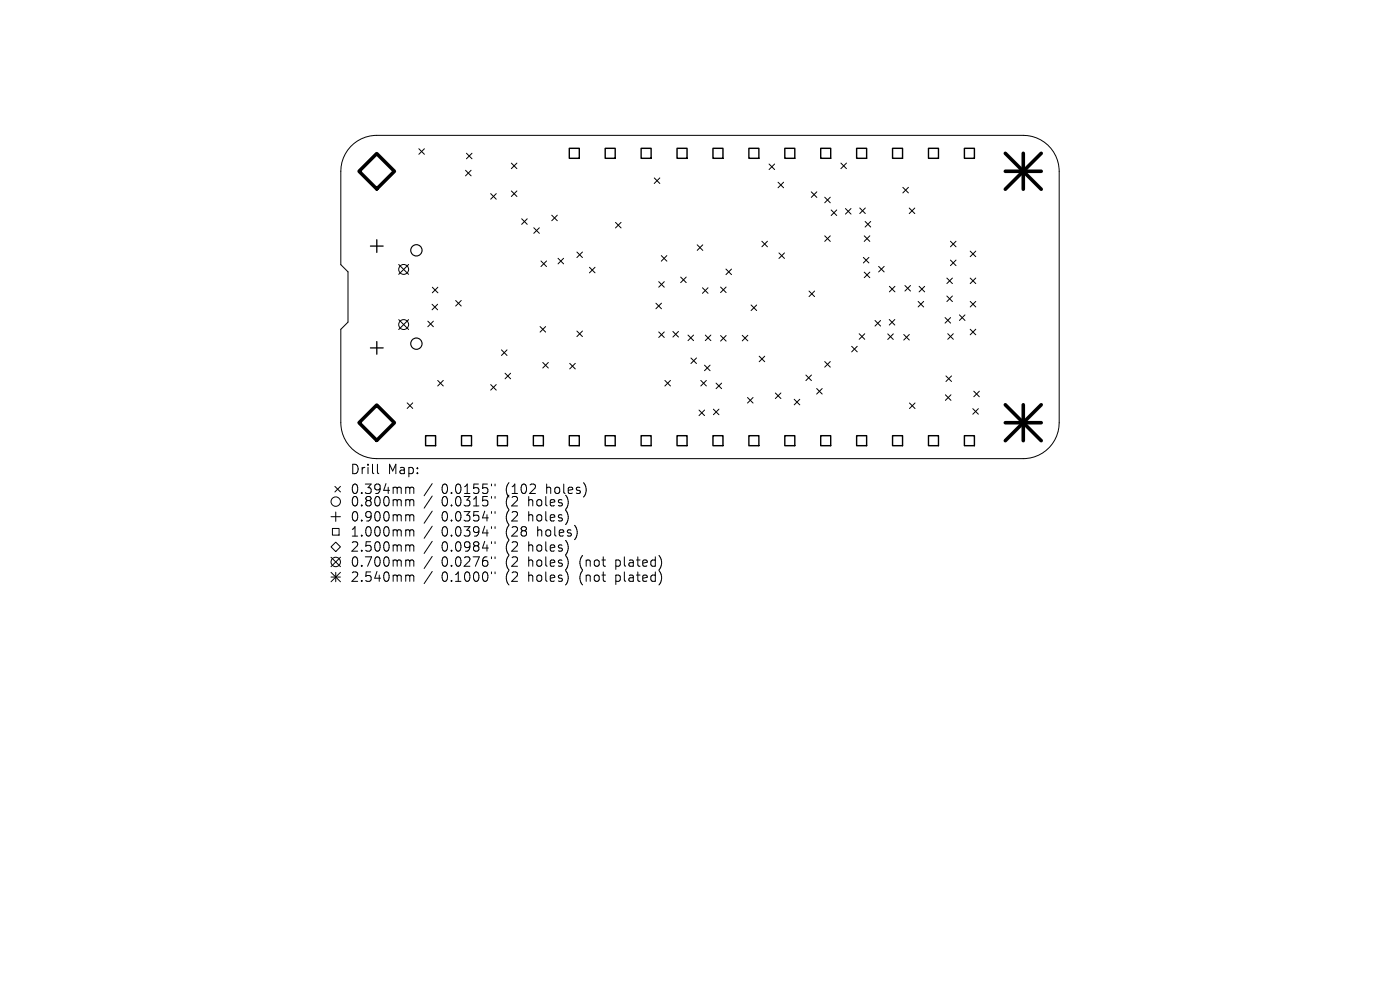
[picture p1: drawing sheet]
<svg xmlns="http://www.w3.org/2000/svg" width="297mm" height="210mm" viewBox="0 0 297 210" stroke-linecap="round" stroke-linejoin="round" font-family="sans-serif">
<defs><g id="words">
<g font-size="2.8">
<text x="74.2" y="100.9">Drill</text>
<text x="82.2" y="100.9">Map:</text>
<text x="74.2" y="105.1">0.394mm</text>
<text x="74.2" y="107.7">0.800mm</text>
<text x="93.7" y="105.1">0.0155&quot;</text>
<text x="93.7" y="107.7">0.0315&quot;</text>
<text x="107.4" y="105.1">(102</text>
<text x="107.4" y="107.7">(2</text>
<text x="112.4" y="107.7">holes)</text>
<text x="116.2" y="105.1">holes)</text>
<text x="74.2" y="110.9">0.900mm</text>
<text x="93.7" y="110.9">0.0354&quot;</text>
<text x="107.4" y="110.9">(2</text>
<text x="112.4" y="110.9">holes)</text>
<text x="74.2" y="114.1">1.000mm</text>
<text x="74.2" y="117.3">2.500mm</text>
<text x="93.7" y="114.1">0.0394&quot;</text>
<text x="93.7" y="117.3">0.0984&quot;</text>
<text x="107.4" y="114.1">(28</text>
<text x="107.4" y="117.3">(2</text>
<text x="112.4" y="117.3">holes)</text>
<text x="114.3" y="114.1">holes)</text>
<text x="74.2" y="120.5">0.700mm</text>
<text x="74.2" y="123.7">2.540mm</text>
<text x="93.7" y="120.5">0.0276&quot;</text>
<text x="93.7" y="123.7">0.1000&quot;</text>
<text x="107.4" y="120.5">(2</text>
<text x="107.4" y="123.7">(2</text>
<text x="112.4" y="120.5">holes)</text>
<text x="112.4" y="123.7">holes)</text>
<text x="123.4" y="120.5">(not</text>
<text x="123.4" y="123.7">(not</text>
<text x="131.2" y="120.5">plated)</text>
<text x="131.2" y="123.7">plated)</text>
</g>
</g></defs>
<g fill="none" stroke="#000" stroke-width=".21">
<path d="M74.4 31.1a7.6 7.6 0 0 1 5.5-2.4h137.2a7.6 7.6 0 0 1 7.6 7.6v53.4a7.6 7.6 0 0 1-7.6 7.6h-137.2a7.6 7.6 0 0 1-7.6-7.6v-19.8l1.5-1.6v-10.6l-1.5-1.6v-19.8a7.6 7.6 0 0 1 2.1-5.2zM88.9 31.6l1.1 1.1M90 31.6l-1.1 1.1M98.8 36.1l1.1 1.2M99 32.5l1.1 1.2M99.9 36.1l-1.1 1.2M100.1 32.5l-1.1 1.2M108.5 34.6l1.2 1.2M109.7 34.6l-1.2 1.2M138.8 37.7l1.2 1.2M140 37.7l-1.2 1.2M163.2 34.8l1.1 1.2"/>
<path d="M164.3 34.8l-1.1 1.2M165.1 38.7l1.1 1.1M166.2 38.7l-1.1 1.1M178.4 34.6l1.2 1.2M179.6 34.6l-1.2 1.2M191.5 39.7l1.2 1.2M192.7 39.7l-1.2 1.2M84.6 56.1l2.1 2.1M86.7 56.1l-2.1 2.1M104.1 41.1l1.2 1.2M105.3 41.1l-1.2 1.2M108.5 40.5l1.2 1.2"/>
<path d="M109.7 40.5l-1.2 1.2M110.7 46.4l1.2 1.2M111.9 46.4l-1.2 1.2M113.2 48.3l1.2 1.2M114.4 48.3l-1.2 1.2M114.8 55.4l1.1 1.1M115.9 55.4l-1.1 1.1M117 45.6l1.2 1.2M118.2 45.6l-1.2 1.2M118.4 54.8l1.2 1.2M119.6 54.8l-1.2 1.2M122.4 53.5l1.2 1.1"/>
<path d="M123.6 53.5l-1.2 1.1M125.1 56.7l1.1 1.2M126.2 56.7l-1.1 1.2M130.6 47.2l1.2 1.2M131.8 47.2l-1.2 1.2M139.7 59.7l1.2 1.2M140.3 54.2l1.2 1.2M140.9 59.7l-1.2 1.2M141.5 54.2l-1.2 1.2M144.4 58.8l1.2 1.2M145.6 58.8l-1.2 1.2M147.9 51.9l1.2 1.2"/>
<path d="M149.1 51.9l-1.2 1.2M154 57.1l1.2 1.2M155.2 57.1l-1.2 1.2M161.6 51.2l1.2 1.2M162.8 51.2l-1.2 1.2M165.2 53.6l1.2 1.2M166.4 53.6l-1.2 1.2M172.1 40.7l1.2 1.2M173.3 40.7l-1.2 1.2M175 41.8l1.1 1.2M175 50l1.1 1.2M176.1 41.8l-1.1 1.2"/>
<path d="M176.1 50l-1.1 1.2M176.3 44.5l1.2 1.2M177.5 44.5l-1.2 1.2M179.4 44.2l1.1 1.2M180.5 44.2l-1.1 1.2M182.4 44.1l1.2 1.2M183.2 54.6l1.1 1.2M183.3 50l1.2 1.2M183.3 57.7l1.2 1.2M183.5 47l1.2 1.2M183.6 44.1l-1.2 1.2M184.3 54.6l-1.1 1.2"/>
<path d="M184.5 50l-1.2 1.2M184.5 57.7l-1.2 1.2M184.7 47l-1.2 1.2M186.4 56.5l1.2 1.2M187.6 56.5l-1.2 1.2M192.9 44.1l1.2 1.2M194.1 44.1l-1.2 1.2M200.9 59l1.2 1.2M201.6 51.2l1.2 1.2M201.6 55.2l1.2 1.2M202.1 59l-1.2 1.2M202.8 51.2l-1.2 1.2"/>
<path d="M202.8 55.2l-1.2 1.2M205.8 53.3l1.2 1.1M205.8 59l1.2 1.2M207 53.3l-1.2 1.1M207 59l-1.2 1.2M84.6 67.8l2.1 2.1M86.7 67.8l-2.1 2.1M90.8 68.1l1.1 1.2M91.7 64.5l1.1 1.2M91.7 60.9l1.2 1.2M91.9 68.1l-1.1 1.2M92.8 64.5l-1.1 1.2"/>
<path d="M92.9 60.9l-1.2 1.2M96.7 63.7l1.1 1.2M97.8 63.7l-1.1 1.2M106.4 74.2l1.2 1.2M107.1 79.2l1.2 1.2M107.6 74.2l-1.2 1.2M108.3 79.2l-1.2 1.2M114.6 69.3l1.2 1.2M115.1 76.9l1.2 1.2M115.8 69.3l-1.2 1.2M116.3 76.9l-1.2 1.2M120.9 77.1l1.1 1.2"/>
<path d="M122 77.1l-1.1 1.2M122.4 70.2l1.2 1.2M123.6 70.2l-1.2 1.2M139.1 64.3l1.2 1.2M139.7 70.4l1.2 1.2M140.3 64.3l-1.2 1.2M140.9 70.4l-1.2 1.2M142.8 70.3l1.1 1.2M143.9 70.3l-1.1 1.2M146 71.1l1.1 1.2M146.6 75.9l1.2 1.2M147.1 71.1l-1.1 1.2"/>
<path d="M147.8 75.9l-1.2 1.2M149 61l1.2 1.2M149.5 77.5l1.1 1.1M149.6 71.1l1.2 1.2M150.2 61l-1.2 1.2M150.6 77.5l-1.1 1.1M150.8 71.1l-1.2 1.2M152.9 60.9l1.1 1.2M152.9 71.2l1.1 1.2M154 60.9l-1.1 1.2M154 71.2l-1.1 1.2M157.5 71.1l1.1 1.2"/>
<path d="M158.6 71.1l-1.1 1.2M159.3 64.7l1.2 1.2M160.5 64.7l-1.2 1.2M161.1 75.6l1.1 1.1M162.2 75.6l-1.1 1.1M171 79.6l1.1 1.1M171.6 61.7l1.2 1.2M172.1 79.6l-1.1 1.1M172.8 61.7l-1.2 1.2M175 76.7l1.1 1.2M176.1 76.7l-1.1 1.2M180.7 73.5l1.2 1.1"/>
<path d="M181.9 73.5l-1.2 1.1M182.3 70.8l1.2 1.2M183.5 70.8l-1.2 1.2M185.6 68l1.2 1.2M186.8 68l-1.2 1.2M188.3 70.8l1.2 1.2M188.6 67.8l1.2 1.2M188.7 60.7l1.2 1.2M189.5 70.8l-1.2 1.2M189.8 67.8l-1.2 1.2M189.9 60.7l-1.2 1.2M191.7 71l1.2 1.1"/>
<path d="M192 60.6l1.2 1.1M192.9 71l-1.2 1.1M193.2 60.6l-1.2 1.1M194.8 63.9l1.2 1.2M195 60.7l1.2 1.2M196 63.9l-1.2 1.2M196.2 60.7l-1.2 1.2M200.5 67.4l1.2 1.1M200.7 79.7l1.2 1.2M200.9 62.8l1.2 1.2M201.1 70.8l1.1 1.2M201.7 67.4l-1.2 1.1"/>
<path d="M201.9 79.7l-1.2 1.2M202.1 62.8l-1.2 1.2M202.2 70.8l-1.1 1.2M203.5 66.8l1.2 1.2M204.7 66.8l-1.2 1.2M205.8 63.9l1.2 1.2M205.8 69.8l1.2 1.2M207 63.9l-1.2 1.2M207 69.8l-1.2 1.2M80.1 98.5v1.7l.3 .3M86.4 85.5l1.2 1.1M87.6 85.5l-1.2 1.1"/>
<path d="M92.9 80.7l1.1 1.2M94 80.7l-1.1 1.2M104.1 81.6l1.2 1.2M105.3 81.6l-1.2 1.2M141.1 80.7l1.1 1.2M142.2 80.7l-1.1 1.2M148.3 87l1.2 1.2M148.7 80.7l1.2 1.2M149.5 87l-1.2 1.2M149.9 80.7l-1.2 1.2M151.3 86.8l1.2 1.2M151.9 81.3l1.2 1.2"/>
<path d="M152.5 86.8l-1.2 1.2M153.1 81.3l-1.2 1.2M158.6 84.3l1.2 1.2M159.8 84.3l-1.2 1.2M164.5 83.4l1.2 1.1M165.7 83.4l-1.2 1.1M168.5 84.7l1.2 1.2M169.7 84.7l-1.2 1.2M173.2 82.4l1.2 1.2M174.4 82.4l-1.2 1.2M192.9 85.5l1.2 1.2M194.1 85.5l-1.2 1.2"/>
<path d="M200.6 83.7l1.1 1.2M201.7 83.7l-1.1 1.2M206.4 86.7l1.2 1.2M206.6 83l1.2 1.2M207.6 86.7l-1.2 1.2M207.8 83l-1.2 1.2M70.2 109.6h2M70.2 118.2l2 2M70.5 112.1h1.4v1.4h-1.4zM71 103.2l1.2 1.2M71.2 115l1 1-1 1-1-1zM71.2 108.6v2"/>
<path d="M72.2 103.2l-1.2 1.2M72.2 118.2l-2 2M86.4 103.3l.4 .1 .1 .2M86.4 106h.2l.3 .3M86.4 109.2h.2l.3 .3M86.4 112.4l.4 .1 .1 .2M86.4 115.6l.4 .1 .1 .2M86.4 118.8h.2l.3 .3M86.9 103.6l.3-.3 .5 .1 .1 1.3M86.9 103.6v1.1M86.9 106.3v1M86.9 109.5v1"/>
<path d="M86.9 112.7v1M86.9 115.9v1M86.9 119.1v1M86.9 106.3l.3-.3 .5 .1 .1 1.2M86.9 109.5l.3-.3 .5 .1 .1 1.2M86.9 112.7l.3-.3 .5 .1 .1 1.2M86.9 115.9l.3-.3 .5 .1 .1 1.2M86.9 119.1l.3-.3 .5 .1 .1 1.2M91.7 102.6l-1.7 2.6M91.7 105.2l-1.7 2.6M91.7 108.4l-1.7 2.6M91.7 111.6l-1.7 2.6"/>
<path d="M91.7 114.8l-1.7 2.6M91.7 118l-1.7 2.6M104.3 102.7v.4M104.3 105.3v.4M104.3 108.5v.4M104.3 111.7v.4M104.3 114.9v.4M104.3 118.1v.4M105 102.7v.4M105 105.3v.4M105 108.5v.4M105 111.7v.4"/>
<path d="M105 114.9v.4M105 118.1v.4M70.2 121.4l2 2M70.2 122.4h2M71.2 121.4v2M72.2 121.4l-2 2M86.4 122h.2l.3 .3M86.9 122.3v1M86.9 122.3l.3-.3 .5 .1 .1 1.2M91.7 121.2l-1.7 2.6M104.3 121.3v.4M105 121.3v.4"/>
<circle cx="85.6" cy="57.2" r="1.05"/>
<circle cx="85.6" cy="68.9" r="1.05"/>
<circle cx="71.2" cy="119.2" r="1"/>
<circle cx="71.2" cy="106.4" r="1"/>
</g>
<g fill="none" stroke="#000" stroke-width=".24">
<circle cx="88.3" cy="53.1" r="1.2"/>
<circle cx="88.3" cy="72.9" r="1.2"/>
</g>
<path d="M78.6 52.2h2.7M79.9 50.9v2.7M78.6 73.8h2.7M79.9 72.5v2.7" fill="none" stroke="#000" stroke-width=".27"/>
<g fill="none" stroke="#000" stroke-width=".3">
<path d="M120.8 31.5h2.1v2.1h-2.1zM128.4 31.5h2.1v2.1h-2.1zM136 31.5h2.1v2.1h-2.1zM143.6 31.5h2.2v2.1h-2.2zM151.3 31.5h2.1v2.1h-2.1zM158.9 31.5h2.1v2.1h-2.1zM166.5 31.5h2.1v2.1h-2.1zM174.1 31.5h2.1v2.1h-2.1zM181.7 31.5h2.2v2.1h-2.2zM189.4 31.5h2.1v2.1h-2.1zM197 31.5h2.1v2.1h-2.1zM204.6 31.5h2.1v2.1h-2.1z"/>
<path d="M90.3 92.4h2.1v2.1h-2.1zM97.9 92.4h2.1v2.1h-2.1zM105.5 92.4h2.2v2.1h-2.2zM113.2 92.4h2.1v2.1h-2.1zM120.8 92.4h2.1v2.1h-2.1zM128.4 92.4h2.1v2.1h-2.1zM136 92.4h2.1v2.1h-2.1zM143.6 92.4h2.2v2.1h-2.2zM151.3 92.4h2.1v2.1h-2.1zM158.9 92.4h2.1v2.1h-2.1zM166.5 92.4h2.1v2.1h-2.1zM174.1 92.4h2.1v2.1h-2.1z"/>
<path d="M181.7 92.4h2.2v2.1h-2.2zM189.4 92.4h2.1v2.1h-2.1zM197 92.4h2.1v2.1h-2.1zM204.6 92.4h2.1v2.1h-2.1z"/>
</g>
<path d="M76.2 36.3l3.7-3.7 3.8 3.7-3.8 3.8zM76.2 89.7l3.7-3.8 3.8 3.8-3.8 3.7z" fill="none" stroke="#000" stroke-width=".75"/>
<path d="M213.3 32.5l7.6 7.6M213.3 36.3h7.6M217.1 32.5v7.6M220.9 32.5l-7.6 7.6M213.3 85.9l7.6 7.6M213.3 89.7h7.6M217.1 85.9v7.6M220.9 85.9l-7.6 7.6" fill="none" stroke="#000" stroke-width=".76"/>
<use href="#words"/>
</svg>
